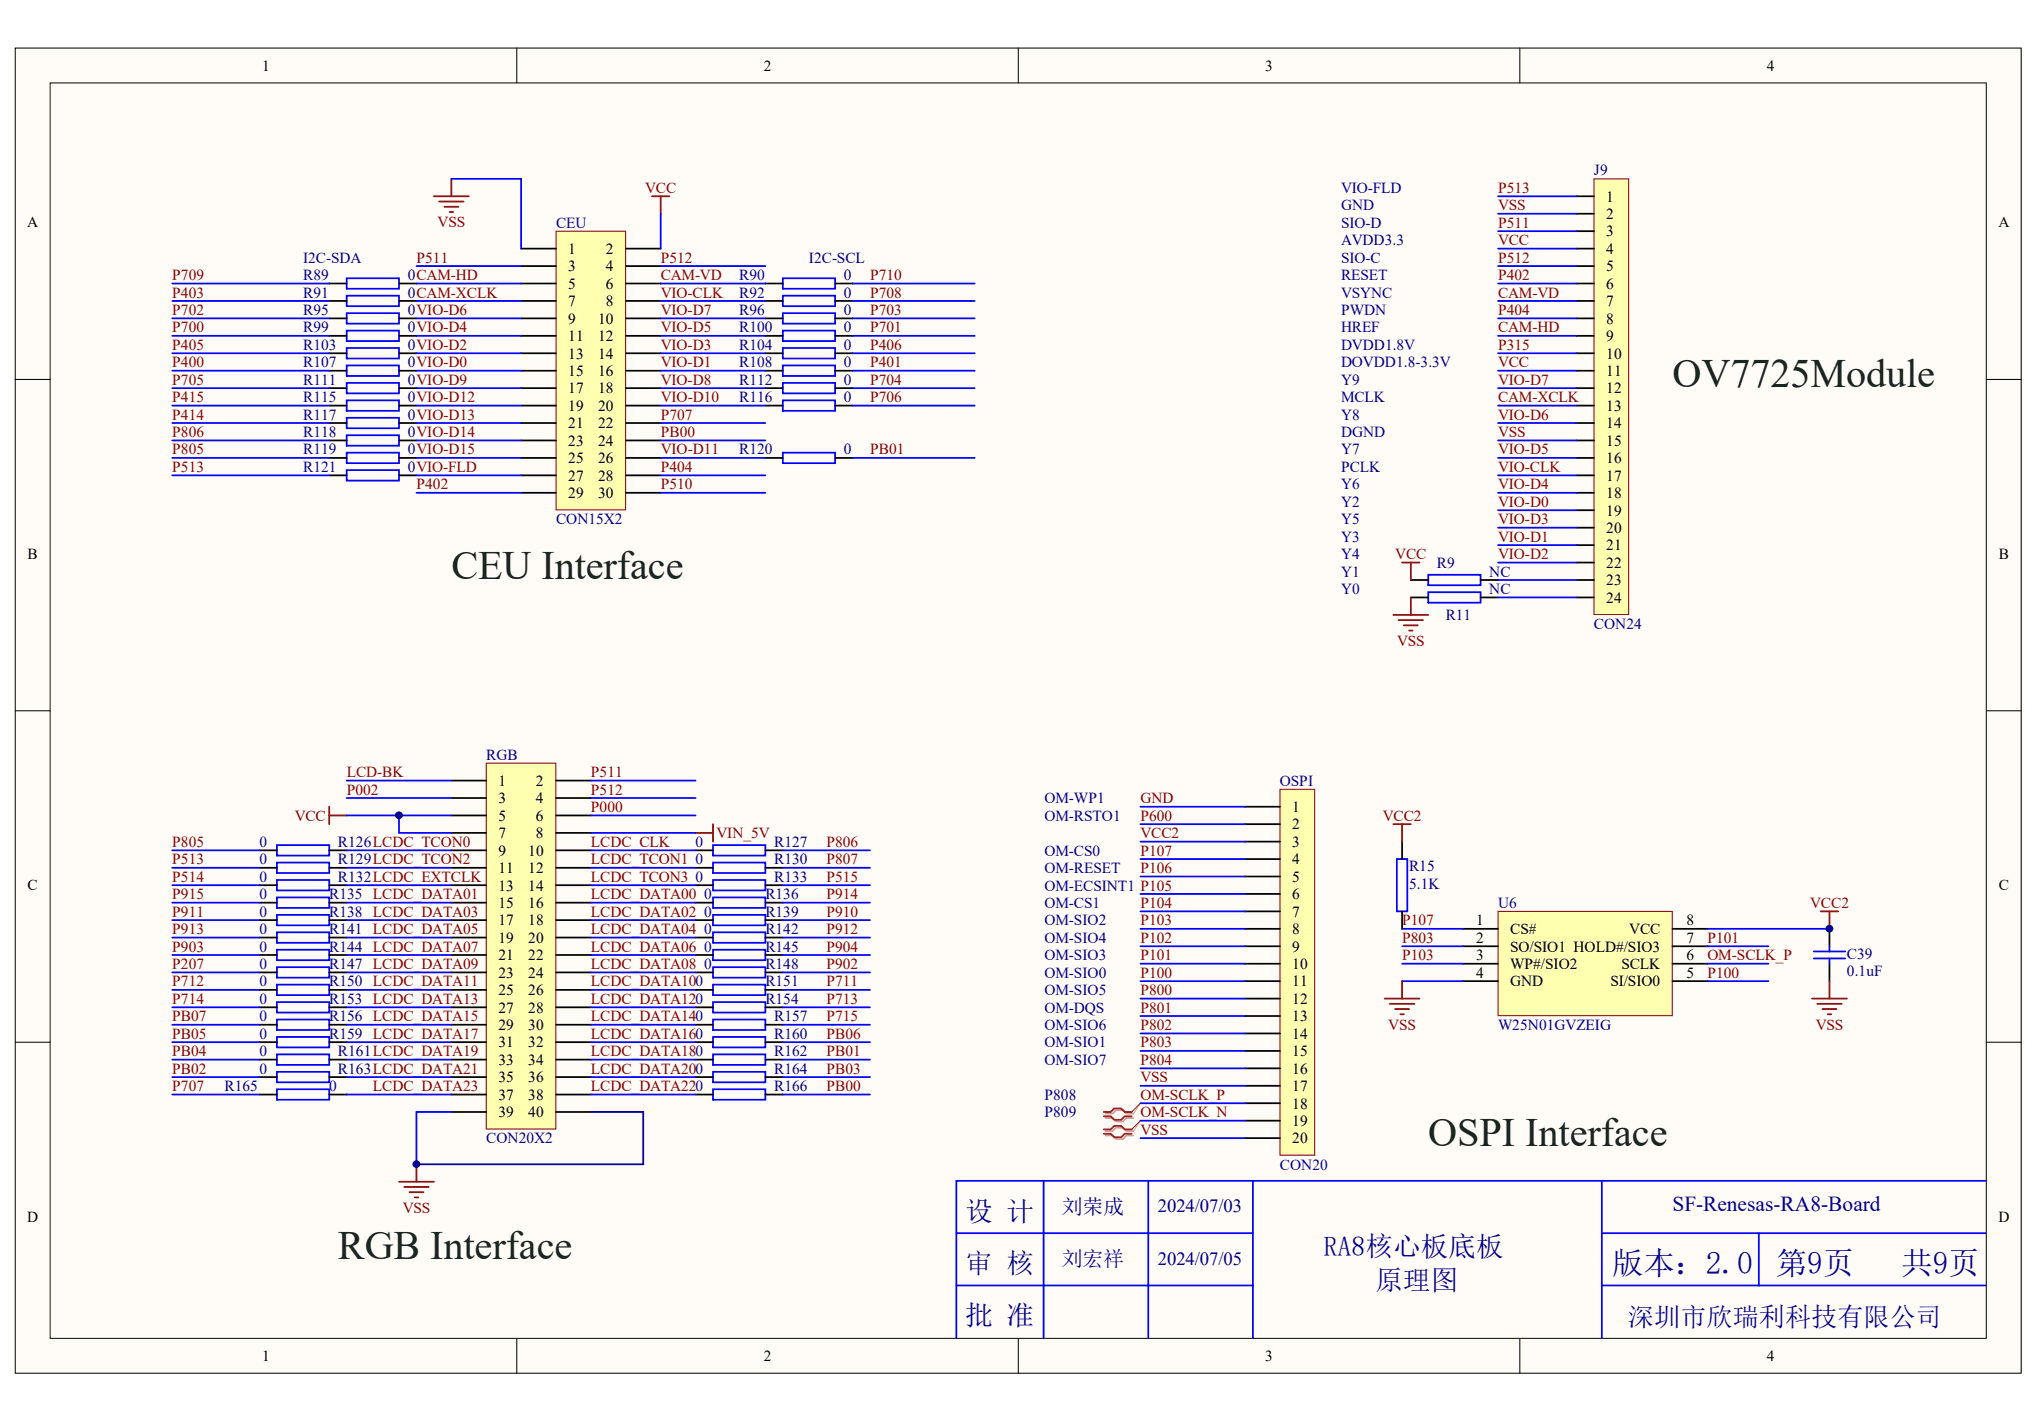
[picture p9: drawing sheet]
<svg xmlns="http://www.w3.org/2000/svg" width="288mm" height="201mm" viewBox="0 0 288 201" stroke-linecap="round" stroke-linejoin="round" font-family="sans-serif">
<defs><g id="words">
<g font-size="5.7" fill="#172721">
<text x="236" y="54.7">OV7725Module</text>
<text x="63.7" y="81.7">CEU Interface</text>
<text x="201.5" y="161.7">OSPI Interface</text>
<text x="47.7" y="177.7">RGB Interface</text>
</g>
<g font-size="4.4" fill="#000080">
<text x="227.5" y="179.8">版本：2.0</text>
<text x="250.7" y="179.8">第9页</text>
<text x="268.3" y="179.8">共9页</text>
</g>
<g font-size="3.9" fill="#000080">
<text x="136.2" y="172.2">设 计</text>
<text x="136.2" y="179.6">审 核</text>
<text x="186.8" y="177.3">RA8核心板底板</text>
<text x="194" y="182.1">原理图</text>
<text x="136.2" y="187">批 准</text>
</g>
<text font-size="3.7" fill="#000080" x="229.7" y="187.1">深圳市欣瑞利科技有限公司</text>
<g font-size="3" fill="#000080">
<text x="149.8" y="171.3">刘荣成</text>
<text x="236" y="171">SF-Renesas-RA8-Board</text>
<text x="149.8" y="178.6">刘宏祥</text>
</g>
<g font-size="2.6" fill="#000080">
<text x="163.4" y="171.1">2024/07/03</text>
<text x="163.4" y="178.5">2024/07/05</text>
</g>
<g font-size="2.2">
<text x="37" y="10">1</text>
<text x="107.8" y="10">2</text>
<text x="178.6" y="10">3</text>
<text x="249.3" y="10">4</text>
<text x="226.7" y="28.4">1</text>
<text x="3.8" y="32.1">A</text>
<text x="80.2" y="35.8">1</text>
<text x="85.5" y="35.8">2</text>
<text x="226.7" y="30.9">2</text>
<text x="226.7" y="33.4">3</text>
<text x="226.7" y="35.8">4</text>
<text x="282" y="32.1">A</text>
<text x="80.2" y="38.3">3</text>
<text x="80.2" y="40.8">5</text>
<text x="85.5" y="38.3">4</text>
<text x="85.5" y="40.8">6</text>
<text x="226.7" y="38.3">5</text>
<text x="226.7" y="40.8">6</text>
<text x="80.2" y="43.2">7</text>
<text x="80.2" y="45.7">9</text>
<text x="84.4" y="45.7">10</text>
<text x="85.5" y="43.2">8</text>
<text x="226.7" y="43.2">7</text>
<text x="226.7" y="45.7">8</text>
<text x="80.2" y="48.1">11</text>
<text x="80.2" y="50.6">13</text>
<text x="80.2" y="53.1">15</text>
<text x="84.4" y="48.1">12</text>
<text x="84.4" y="50.6">14</text>
<text x="84.4" y="53.1">16</text>
<text x="226.7" y="48.1">9</text>
<text x="226.7" y="50.6">10</text>
<text x="226.7" y="53.1">11</text>
<text x="80.2" y="55.5">17</text>
<text x="80.2" y="58">19</text>
<text x="84.4" y="55.5">18</text>
<text x="84.4" y="58">20</text>
<text x="226.7" y="55.5">12</text>
<text x="226.7" y="58">13</text>
<text x="80.2" y="60.4">21</text>
<text x="80.2" y="62.9">23</text>
<text x="80.2" y="65.4">25</text>
<text x="84.4" y="60.4">22</text>
<text x="84.4" y="62.9">24</text>
<text x="84.4" y="65.4">26</text>
<text x="226.7" y="60.4">14</text>
<text x="226.7" y="62.9">15</text>
<text x="226.7" y="65.4">16</text>
<text x="80.2" y="67.8">27</text>
<text x="80.2" y="70.3">29</text>
<text x="84.4" y="67.8">28</text>
<text x="84.4" y="70.3">30</text>
<text x="226.7" y="67.8">17</text>
<text x="226.7" y="70.3">18</text>
<text x="226.7" y="72.7">19</text>
<text x="226.7" y="75.2">20</text>
<text x="226.7" y="77.7">21</text>
<text x="3.9" y="78.9">B</text>
<text x="226.7" y="80.1">22</text>
<text x="226.7" y="82.6">23</text>
<text x="282.1" y="78.9">B</text>
<text x="226.7" y="85.1">24</text>
<text x="70.3" y="110.9">1</text>
<text x="70.3" y="113.4">3</text>
<text x="75.6" y="110.9">2</text>
<text x="75.6" y="113.4">4</text>
<text x="70.3" y="115.8">5</text>
<text x="70.3" y="118.3">7</text>
<text x="75.6" y="115.8">6</text>
<text x="75.6" y="118.3">8</text>
<text x="182.3" y="114.6">1</text>
<text x="182.3" y="117">2</text>
<text x="182.3" y="119.5">3</text>
<text x="3.9" y="125.6">C</text>
<text x="70.3" y="120.7">9</text>
<text x="70.3" y="123.2">11</text>
<text x="70.3" y="125.7">13</text>
<text x="74.5" y="120.7">10</text>
<text x="74.5" y="123.2">12</text>
<text x="74.5" y="125.7">14</text>
<text x="182.3" y="122">4</text>
<text x="182.3" y="124.4">5</text>
<text x="282.1" y="125.6">C</text>
<text x="70.3" y="128.1">15</text>
<text x="70.3" y="130.6">17</text>
<text x="74.5" y="128.1">16</text>
<text x="74.5" y="130.6">18</text>
<text x="182.3" y="126.9">6</text>
<text x="182.3" y="129.4">7</text>
<text x="182.3" y="131.8">8</text>
<text x="208.3" y="130.6">1</text>
<text x="213.1" y="131.8">CS#</text>
<text x="229.9" y="131.8">VCC</text>
<text x="238" y="130.6">8</text>
<text x="70.3" y="133">19</text>
<text x="70.3" y="135.5">21</text>
<text x="70.3" y="138">23</text>
<text x="74.5" y="133">20</text>
<text x="74.5" y="135.5">22</text>
<text x="74.5" y="138">24</text>
<text x="182.3" y="134.3">9</text>
<text x="182.3" y="136.7">10</text>
<text x="208.3" y="138">4</text>
<text x="208.3" y="133">2</text>
<text x="208.3" y="135.5">3</text>
<text x="213.1" y="134.3">SO/SIO1 HOLD#/SIO3</text>
<text x="213.1" y="136.7">WP#/SIO2</text>
<text x="228.8" y="136.7">SCLK</text>
<text x="238" y="133">7</text>
<text x="238" y="135.5">6</text>
<text x="238" y="138">5</text>
<text x="70.3" y="140.4">25</text>
<text x="70.3" y="142.9">27</text>
<text x="74.5" y="140.4">26</text>
<text x="74.5" y="142.9">28</text>
<text x="182.3" y="139.2">11</text>
<text x="182.3" y="141.7">12</text>
<text x="213.1" y="139.2">GND</text>
<text x="227.2" y="139.2">SI/SIO0</text>
<text x="70.3" y="145.4">29</text>
<text x="70.3" y="147.8">31</text>
<text x="74.5" y="145.4">30</text>
<text x="74.5" y="147.8">32</text>
<text x="182.3" y="144.1">13</text>
<text x="182.3" y="146.6">14</text>
<text x="182.3" y="149">15</text>
<text x="70.3" y="150.3">33</text>
<text x="70.3" y="152.7">35</text>
<text x="70.3" y="155.2">37</text>
<text x="74.5" y="150.3">34</text>
<text x="74.5" y="152.7">36</text>
<text x="74.5" y="155.2">38</text>
<text x="182.3" y="151.5">16</text>
<text x="182.3" y="154">17</text>
<text x="70.3" y="157.7">39</text>
<text x="74.5" y="157.7">40</text>
<text x="182.3" y="156.4">18</text>
<text x="182.3" y="158.9">19</text>
<text x="182.3" y="161.3">20</text>
<text x="3.8" y="172.4">D</text>
<text x="282" y="172.4">D</text>
<text x="37" y="192.1">1</text>
<text x="107.8" y="192.1">2</text>
<text x="178.6" y="192.1">3</text>
<text x="249.3" y="192.1">4</text>
</g>
<g font-size="2.2" fill="#800000">
<text x="91" y="27.2">VCC</text>
<text x="211.4" y="29.7">VSS</text>
<text x="211.4" y="27.2">P513</text>
<text x="61.7" y="32.1">VSS</text>
<text x="211.4" y="34.6">VCC</text>
<text x="211.4" y="32.1">P511</text>
<text x="24.3" y="39.5">P709</text>
<text x="24.3" y="42">P403</text>
<text x="58.8" y="37.1">P511</text>
<text x="93.2" y="37.1">P512</text>
<text x="93.2" y="39.5">CAM-VD</text>
<text x="93.2" y="42">VIO-CLK</text>
<text x="122.8" y="42">P708</text>
<text x="122.8" y="39.5">P710</text>
<text x="211.4" y="37.1">P512</text>
<text x="211.4" y="39.5">P402</text>
<text x="211.4" y="42">CAM-VD</text>
<text x="24.3" y="44.4">P702</text>
<text x="24.3" y="46.9">P700</text>
<text x="93.2" y="44.4">VIO-D7</text>
<text x="93.2" y="46.9">VIO-D5</text>
<text x="122.8" y="44.4">P703</text>
<text x="122.8" y="46.9">P701</text>
<text x="211.4" y="44.4">P404</text>
<text x="211.4" y="46.9">CAM-HD</text>
<text x="24.3" y="49.4">P405</text>
<text x="24.3" y="51.8">P400</text>
<text x="93.2" y="49.4">VIO-D3</text>
<text x="93.2" y="51.8">VIO-D1</text>
<text x="122.8" y="49.4">P406</text>
<text x="122.8" y="51.8">P401</text>
<text x="211.4" y="49.4">P315</text>
<text x="211.4" y="51.8">VCC</text>
<text x="24.3" y="54.3">P705</text>
<text x="24.3" y="56.8">P415</text>
<text x="24.3" y="59.2">P414</text>
<text x="93.2" y="54.3">VIO-D8</text>
<text x="93.2" y="56.8">VIO-D10</text>
<text x="93.2" y="59.2">P707</text>
<text x="122.8" y="56.8">P706</text>
<text x="122.8" y="54.3">P704</text>
<text x="211.4" y="59.2">VIO-D6</text>
<text x="211.4" y="54.3">VIO-D7</text>
<text x="211.4" y="56.8">CAM-XCLK</text>
<text x="24.3" y="61.7">P806</text>
<text x="24.3" y="64.1">P805</text>
<text x="93.2" y="61.7">PB00</text>
<text x="93.2" y="64.1">VIO-D11</text>
<text x="122.8" y="64.1">PB01</text>
<text x="211.4" y="64.1">VIO-D5</text>
<text x="211.4" y="61.7">VSS</text>
<text x="24.3" y="66.6">P513</text>
<text x="58.8" y="69.1">P402</text>
<text x="93.2" y="66.6">P404</text>
<text x="93.2" y="69.1">P510</text>
<text x="211.4" y="69.1">VIO-D4</text>
<text x="211.4" y="71.5">VIO-D0</text>
<text x="211.4" y="66.6">VIO-CLK</text>
<text x="211.4" y="74">VIO-D3</text>
<text x="211.4" y="76.4">VIO-D1</text>
<text x="196.9" y="78.9">VCC</text>
<text x="211.4" y="78.9">VIO-D2</text>
<text x="197.1" y="91.2">VSS</text>
<text x="48.9" y="112.1">P002</text>
<text x="48.9" y="109.7">LCD-BK</text>
<text x="83.4" y="109.7">P511</text>
<text x="83.4" y="112.1">P512</text>
<text x="160.9" y="113.4">GND</text>
<text x="24.3" y="119.5">P805</text>
<text x="41.6" y="115.8">VCC</text>
<text x="83.4" y="114.6">P000</text>
<text x="83.4" y="119.5">LCDC_CLK</text>
<text x="101.1" y="118.3">VIN_5V</text>
<text x="116.6" y="119.5">P806</text>
<text x="160.9" y="118.3">VCC2</text>
<text x="160.9" y="115.8">P600</text>
<text x="195.1" y="115.8">VCC2</text>
<text x="24.3" y="124.4">P514</text>
<text x="24.3" y="122">P513</text>
<text x="83.4" y="122">LCDC_TCON1</text>
<text x="83.4" y="124.4">LCDC_TCON3</text>
<text x="116.6" y="122">P807</text>
<text x="116.6" y="124.4">P515</text>
<text x="160.9" y="120.7">P107</text>
<text x="160.9" y="123.2">P106</text>
<text x="24.3" y="131.8">P913</text>
<text x="24.3" y="126.9">P915</text>
<text x="24.3" y="129.4">P911</text>
<text x="83.4" y="126.9">LCDC_DATA00</text>
<text x="83.4" y="129.4">LCDC_DATA02</text>
<text x="83.4" y="131.8">LCDC_DATA04</text>
<text x="116.6" y="131.8">P912</text>
<text x="116.6" y="126.9">P914</text>
<text x="116.6" y="129.4">P910</text>
<text x="160.9" y="130.6">P103</text>
<text x="160.9" y="128.1">P104</text>
<text x="197.8" y="130.6">P107</text>
<text x="255.4" y="128.1">VCC2</text>
<text x="24.3" y="136.7">P207</text>
<text x="24.3" y="134.3">P903</text>
<text x="83.4" y="134.3">LCDC_DATA06</text>
<text x="83.4" y="136.7">LCDC_DATA08</text>
<text x="116.6" y="136.7">P902</text>
<text x="116.6" y="134.3">P904</text>
<text x="160.9" y="135.5">P101</text>
<text x="160.9" y="133">P102</text>
<text x="160.9" y="138">P100</text>
<text x="197.8" y="133">P803</text>
<text x="197.8" y="135.5">P103</text>
<text x="240.9" y="135.5">OM-SCLK_P</text>
<text x="240.9" y="138">P100</text>
<text x="240.9" y="133">P101</text>
<text x="24.3" y="141.7">P714</text>
<text x="24.3" y="139.2">P712</text>
<text x="83.4" y="139.2">LCDC_DATA100</text>
<text x="83.4" y="141.7">LCDC_DATA120</text>
<text x="116.6" y="141.7">P713</text>
<text x="116.6" y="139.2">P711</text>
<text x="160.9" y="140.4">P800</text>
<text x="160.9" y="142.9">P801</text>
<text x="24.3" y="146.6">PB05</text>
<text x="24.3" y="144.1">PB07</text>
<text x="24.3" y="149">PB04</text>
<text x="83.4" y="144.1">LCDC_DATA140</text>
<text x="83.4" y="146.6">LCDC_DATA160</text>
<text x="83.4" y="149">LCDC_DATA180</text>
<text x="116.6" y="146.6">PB06</text>
<text x="116.6" y="144.1">P715</text>
<text x="116.6" y="149">PB01</text>
<text x="160.9" y="145.4">P802</text>
<text x="160.9" y="147.8">P803</text>
<text x="195.9" y="145.3">VSS</text>
<text x="256.2" y="145.3">VSS</text>
<text x="24.3" y="154">P707</text>
<text x="24.3" y="151.5">PB02</text>
<text x="52.6" y="154">LCDC_DATA23</text>
<text x="83.4" y="151.5">LCDC_DATA200</text>
<text x="83.4" y="154">LCDC_DATA220</text>
<text x="116.6" y="154">PB00</text>
<text x="116.6" y="151.5">PB03</text>
<text x="160.9" y="152.7">VSS</text>
<text x="160.9" y="155.2">OM-SCLK_P</text>
<text x="160.9" y="150.3">P804</text>
<text x="160.9" y="157.7">OM-SCLK_N</text>
<text x="160.9" y="160.1">VSS</text>
<text x="56.8" y="171.1">VSS</text>
</g>
<g font-size="2.2" fill="#000080">
<text x="189.2" y="27.2">VIO-FLD</text>
<text x="189.2" y="29.7">GND</text>
<text x="224.9" y="24.8">J9</text>
<text x="78.5" y="32.1">CEU</text>
<text x="189.2" y="32.1">SIO-D</text>
<text x="189.2" y="34.6">AVDD3.3</text>
<text x="42.8" y="39.5">R89</text>
<text x="42.8" y="42">R91</text>
<text x="42.8" y="37.1">I2C-SDA</text>
<text x="57.5" y="39.5">0CAM-HD</text>
<text x="57.5" y="42">0CAM-XCLK</text>
<text x="104.3" y="39.5">R90</text>
<text x="104.3" y="42">R92</text>
<text x="114.2" y="37.1">I2C-SCL</text>
<text x="119.1" y="39.5">0</text>
<text x="119.1" y="42">0</text>
<text x="189.2" y="37.1">SIO-C</text>
<text x="189.2" y="39.5">RESET</text>
<text x="189.2" y="42">VSYNC</text>
<text x="42.8" y="44.4">R95</text>
<text x="42.8" y="46.9">R99</text>
<text x="57.5" y="44.4">0VIO-D6</text>
<text x="57.5" y="46.9">0VIO-D4</text>
<text x="104.3" y="44.4">R96</text>
<text x="104.3" y="46.9">R100</text>
<text x="119.1" y="44.4">0</text>
<text x="119.1" y="46.9">0</text>
<text x="189.2" y="44.4">PWDN</text>
<text x="189.2" y="46.9">HREF</text>
<text x="42.8" y="49.4">R103</text>
<text x="42.8" y="51.8">R107</text>
<text x="57.5" y="49.4">0VIO-D2</text>
<text x="57.5" y="51.8">0VIO-D0</text>
<text x="104.3" y="49.4">R104</text>
<text x="104.3" y="51.8">R108</text>
<text x="119.1" y="49.4">0</text>
<text x="119.1" y="51.8">0</text>
<text x="189.2" y="49.4">DVDD1.8V</text>
<text x="189.2" y="51.8">DOVDD1.8-3.3V</text>
<text x="42.8" y="54.3">R111</text>
<text x="42.8" y="56.8">R115</text>
<text x="42.8" y="59.2">R117</text>
<text x="57.5" y="54.3">0VIO-D9</text>
<text x="57.5" y="56.8">0VIO-D12</text>
<text x="57.5" y="59.2">0VIO-D13</text>
<text x="104.3" y="54.3">R112</text>
<text x="104.3" y="56.8">R116</text>
<text x="119.1" y="54.3">0</text>
<text x="119.1" y="56.8">0</text>
<text x="189.2" y="54.3">Y9</text>
<text x="189.2" y="56.8">MCLK</text>
<text x="189.2" y="59.2">Y8</text>
<text x="42.8" y="61.7">R118</text>
<text x="42.8" y="64.1">R119</text>
<text x="57.5" y="61.7">0VIO-D14</text>
<text x="57.5" y="64.1">0VIO-D15</text>
<text x="104.3" y="64.1">R120</text>
<text x="119.1" y="64.1">0</text>
<text x="189.2" y="61.7">DGND</text>
<text x="189.2" y="64.1">Y7</text>
<text x="42.8" y="66.6">R121</text>
<text x="57.5" y="66.6">0VIO-FLD</text>
<text x="189.2" y="66.6">PCLK</text>
<text x="189.2" y="69.1">Y6</text>
<text x="189.2" y="71.5">Y2</text>
<text x="78.5" y="74">CON15X2</text>
<text x="189.2" y="74">Y5</text>
<text x="189.2" y="76.4">Y3</text>
<text x="189.2" y="78.9">Y4</text>
<text x="189.2" y="81.4">Y1</text>
<text x="189.2" y="83.8">Y0</text>
<text x="202.8" y="80.1">R9</text>
<text x="210.2" y="81.4">NC</text>
<text x="210.2" y="83.8">NC</text>
<text x="204" y="87.5">R11</text>
<text x="224.9" y="88.7">CON24</text>
<text x="68.6" y="107.2">RGB</text>
<text x="147.4" y="113.4">OM-WP1</text>
<text x="180.6" y="110.9">OSPI</text>
<text x="36.6" y="119.5">0</text>
<text x="47.7" y="119.5">R126LCDC_TCON0</text>
<text x="98.2" y="119.5">0</text>
<text x="109.2" y="119.5">R127</text>
<text x="147.4" y="115.8">OM-RSTO1</text>
<text x="36.6" y="122">0</text>
<text x="36.6" y="124.4">0</text>
<text x="47.7" y="122">R129LCDC_TCON2</text>
<text x="47.7" y="124.4">R132LCDC_EXTCLK</text>
<text x="98.2" y="122">0</text>
<text x="98.2" y="124.4">0</text>
<text x="109.2" y="122">R130</text>
<text x="109.2" y="124.4">R133</text>
<text x="147.4" y="120.7">OM-CS0</text>
<text x="147.4" y="123.2">OM-RESET</text>
<text x="147.4" y="125.7">OM-ECSINT1 P105</text>
<text x="198.8" y="123">R15</text>
<text x="198.8" y="125.4">5.1K</text>
<text x="36.6" y="131.8">0</text>
<text x="36.6" y="126.9">0</text>
<text x="36.6" y="129.4">0</text>
<text x="46.5" y="131.8">R141 LCDC_DATA05</text>
<text x="46.5" y="126.9">R135 LCDC_DATA01</text>
<text x="46.5" y="129.4">R138 LCDC_DATA03</text>
<text x="99.4" y="131.8">0</text>
<text x="99.4" y="126.9">0</text>
<text x="99.4" y="129.4">0</text>
<text x="108" y="131.8">R142</text>
<text x="108" y="126.9">R136</text>
<text x="108" y="129.4">R139</text>
<text x="147.4" y="128.1">OM-CS1</text>
<text x="147.4" y="130.6">OM-SIO2</text>
<text x="211.4" y="128.1">U6</text>
<text x="36.6" y="136.7">0</text>
<text x="36.6" y="134.3">0</text>
<text x="46.5" y="136.7">R147 LCDC_DATA09</text>
<text x="46.5" y="134.3">R144 LCDC_DATA07</text>
<text x="99.4" y="136.7">0</text>
<text x="99.4" y="134.3">0</text>
<text x="108" y="136.7">R148</text>
<text x="108" y="134.3">R145</text>
<text x="147.4" y="133">OM-SIO4</text>
<text x="147.4" y="135.5">OM-SIO3</text>
<text x="147.4" y="138">OM-SIO0</text>
<text x="260.6" y="135.3">C39</text>
<text x="260.6" y="137.7">0.1uF</text>
<text x="36.6" y="139.2">0</text>
<text x="36.6" y="141.7">0</text>
<text x="46.5" y="139.2">R150 LCDC_DATA11</text>
<text x="46.5" y="141.7">R153 LCDC_DATA13</text>
<text x="108" y="139.2">R151</text>
<text x="108" y="141.7">R154</text>
<text x="147.4" y="140.4">OM-SIO5</text>
<text x="147.4" y="142.9">OM-DQS</text>
<text x="36.6" y="144.1">0</text>
<text x="36.6" y="146.6">0</text>
<text x="36.6" y="149">0</text>
<text x="46.5" y="144.1">R156 LCDC_DATA15</text>
<text x="46.5" y="146.6">R159 LCDC_DATA17</text>
<text x="47.7" y="149">R161LCDC_DATA19</text>
<text x="109.2" y="144.1">R157</text>
<text x="109.2" y="146.6">R160</text>
<text x="109.2" y="149">R162</text>
<text x="147.4" y="145.4">OM-SIO6</text>
<text x="147.4" y="147.8">OM-SIO1</text>
<text x="211.4" y="145.4">W25N01GVZEIG</text>
<text x="31.7" y="154">R165</text>
<text x="36.6" y="151.5">0</text>
<text x="46.5" y="154">0</text>
<text x="47.7" y="151.5">R163LCDC_DATA21</text>
<text x="109.2" y="154">R166</text>
<text x="109.2" y="151.5">R164</text>
<text x="147.4" y="155.2">P808</text>
<text x="147.4" y="150.3">OM-SIO7</text>
<text x="68.6" y="161.3">CON20X2</text>
<text x="147.4" y="157.7">P809</text>
<text x="180.6" y="165">CON20</text>
</g>
</g></defs>
<g fill="#fffcf8" stroke="#000" stroke-width=".14">
<path d="M2.2 6.8h283v187h-283z"/>
<path d="M7.1 11.7h273.2v177.2h-273.2z"/>
</g>
<path d="M72.9 6.8v4.9M143.7 6.8v4.9M214.5 6.8v4.9M2.2 53.5h4.9M280.3 53.5h4.9M2.2 100.3h4.9M280.3 100.3h4.9M2.2 147.1h4.9M280.3 147.1h4.9M72.9 188.9v4.9M143.7 188.9v4.9M214.5 188.9v4.9" fill="none" stroke="#000" stroke-width=".14"/>
<path d="M61.2 27.7h5M62 28.4h3.4M62.7 29.2h2M63.4 29.9h.5M63.7 25.2v2.5M92 27.7h2.5M93.2 27.7v2.5" fill="none" stroke="#800000" stroke-width=".25"/>
<path d="M48.9 39.3h7.4v1.4h-7.4z" fill="none" stroke="#00f" stroke-width=".25"/>
<path d="M46.5 40h2.4M56.3 40h2.5" fill="none" stroke="#000" stroke-width=".25"/>
<path d="M78.5 32.6h9.8v39.4h-9.8z" fill="#ffffb0" stroke="#800000" stroke-width=".14"/>
<g fill="none" stroke="#000" stroke-width=".25">
<path d="M73.5 35.1h5M73.5 37.5h5M88.3 35.1h4.9M88.3 37.5h4.9M46.5 42.5h2.4M46.5 44.9h2.4M46.5 47.4h2.4M46.5 49.9h2.4M46.5 52.3h2.4M46.5 54.8h2.4M46.5 57.2h2.4M46.5 59.7h2.4"/>
<path d="M56.3 42.5h2.5M56.3 44.9h2.5M56.3 47.4h2.5M56.3 49.9h2.5M56.3 52.3h2.5M56.3 54.8h2.5M56.3 57.2h2.5M56.3 59.7h2.5M73.5 40h5M73.5 42.5h5M73.5 44.9h5M73.5 47.4h5"/>
<path d="M73.5 49.9h5M73.5 52.3h5M73.5 54.8h5M73.5 57.2h5M73.5 59.7h5M88.3 40h4.9M88.3 42.5h4.9M88.3 44.9h4.9M88.3 47.4h4.9M88.3 49.9h4.9M88.3 52.3h4.9M88.3 54.8h4.9"/>
<path d="M88.3 57.2h4.9M88.3 59.7h4.9M108 40h2.5M108 42.5h2.5M108 44.9h2.5M108 47.4h2.5M108 49.9h2.5M108 52.3h2.5M108 54.8h2.5M108 57.2h2.5M117.8 40h2.5M117.8 42.5h2.5"/>
<path d="M117.8 44.9h2.5M117.8 47.4h2.5M117.8 49.9h2.5M117.8 52.3h2.5M117.8 54.8h2.5M117.8 57.2h2.5M46.5 62.2h2.4M46.5 64.6h2.4M46.5 67.1h2.4M56.3 62.2h2.5M56.3 64.6h2.5M56.3 67.1h2.5"/>
<path d="M73.5 62.2h5M73.5 64.6h5M73.5 67.1h5M73.5 69.5h5M88.3 62.2h4.9M88.3 64.6h4.9M88.3 67.1h4.9M88.3 69.5h4.9M108 64.6h2.5M117.8 64.6h2.5"/>
</g>
<g fill="none" stroke="#00f" stroke-width=".25">
<path d="M110.5 39.3h7.3v1.4h-7.3zM48.9 41.7h7.4v1.5h-7.4zM48.9 44.2h7.4v1.5h-7.4zM48.9 46.7h7.4v1.4h-7.4zM48.9 49.1h7.4v1.5h-7.4zM48.9 51.6h7.4v1.4h-7.4zM48.9 54h7.4v1.5h-7.4zM48.9 56.5h7.4v1.5h-7.4zM48.9 59h7.4v1.4h-7.4zM110.5 41.7h7.3v1.5h-7.3zM110.5 44.2h7.3v1.5h-7.3zM110.5 46.7h7.3v1.4h-7.3z"/>
<path d="M110.5 49.1h7.3v1.5h-7.3zM110.5 51.6h7.3v1.4h-7.3zM110.5 54h7.3v1.5h-7.3zM110.5 56.5h7.3v1.5h-7.3zM48.9 61.4h7.4v1.5h-7.4zM48.9 63.9h7.4v1.5h-7.4zM48.9 66.3h7.4v1.5h-7.4zM110.5 63.9h7.3v1.5h-7.3z"/>
</g>
<path d="M180.6 111.4h4.9v51.6h-4.9z" fill="#ffffb0" stroke="#800000" stroke-width=".14"/>
<g fill="none" stroke="#000" stroke-width=".25">
<path d="M175.7 113.8h4.9M175.7 116.3h4.9M175.7 118.8h4.9M175.7 121.2h4.9M175.7 123.7h4.9M175.7 126.1h4.9M175.7 128.6h4.9M175.7 131.1h4.9M175.7 133.5h4.9M175.7 136h4.9M175.7 138.5h4.9M175.7 140.9h4.9"/>
<path d="M175.7 143.4h4.9M175.7 145.8h4.9M175.7 148.3h4.9M175.7 150.8h4.9M175.7 153.2h4.9M175.7 155.7h4.9M175.7 158.1h4.9M175.7 160.6h4.9"/>
</g>
<path d="M156 157.8h1l.5 .5h1l.5-.5h.9M156 157.2h1l.5-.5h1l.5 .5h.9M156 159.6h1l.5-.5h1l.5 .5h.9M156 160.2h1l.5 .5h1l.5-.5h.9" fill="none" stroke="#d0a19e" stroke-width=".25"/>
<path d="M160.9 155.7l-1 1.5M160.9 158.1l-1 1.5" fill="none" stroke="#d0a19e" stroke-width=".14"/>
<path d="M155.8 157.5h.9l.5 .5h1l.5-.5h1M155.8 156.9h.9l.5-.5h1l.5 .5h1M155.8 160h.9l.5 .5h1l.5-.5h1M155.8 159.4h.9l.5-.5h1l.5 .5h1" fill="none" stroke="#f00" stroke-width=".25"/>
<path d="M160.9 155.7l-1.2 1.2M160.9 158.1l-1.2 1.3" fill="none" stroke="#f00" stroke-width=".14"/>
<path d="M68.6 107.7h9.8v51.6h-9.8z" fill="#ffffb0" stroke="#800000" stroke-width=".14"/>
<g fill="none" stroke="#000" stroke-width=".25">
<path d="M36.6 120h2.5M46.5 120h2.4M63.7 110.1h4.9M63.7 112.6h4.9M63.7 115.1h4.9M63.7 117.5h4.9M63.7 120h4.9M78.5 110.1h4.9M78.5 112.6h4.9M78.5 115.1h4.9M78.5 117.5h4.9M78.5 120h4.9"/>
<path d="M98.2 120h2.4M108 120h2.5M36.6 122.5h2.5M36.6 124.9h2.5M36.6 127.4h2.5M36.6 129.8h2.5M36.6 132.3h2.5M36.6 134.8h2.5M36.6 137.2h2.5M36.6 139.7h2.5M46.5 122.5h2.4M46.5 124.9h2.4"/>
<path d="M46.5 127.4h2.4M46.5 129.8h2.4M46.5 132.3h2.4M46.5 134.8h2.4M46.5 137.2h2.4M46.5 139.7h2.4M63.7 122.5h4.9M63.7 124.9h4.9M63.7 127.4h4.9M63.7 129.8h4.9M63.7 132.3h4.9M63.7 134.8h4.9"/>
<path d="M63.7 137.2h4.9M63.7 139.7h4.9M78.5 122.5h4.9M78.5 124.9h4.9M78.5 127.4h4.9M78.5 129.8h4.9M78.5 132.3h4.9M78.5 134.8h4.9M78.5 137.2h4.9M78.5 139.7h4.9M98.2 122.5h2.4M98.2 124.9h2.4"/>
<path d="M98.2 127.4h2.4M98.2 129.8h2.4M98.2 132.3h2.4M98.2 134.8h2.4M98.2 137.2h2.4M98.2 139.7h2.4M108 122.5h2.5M108 124.9h2.5M108 127.4h2.5M108 129.8h2.5M108 132.3h2.5M108 134.8h2.5"/>
<path d="M108 137.2h2.5M108 139.7h2.5M36.6 142.1h2.5M36.6 144.6h2.5M36.6 147.1h2.5M36.6 149.5h2.5M36.6 152h2.5M36.6 154.4h2.5M46.5 142.1h2.4M46.5 144.6h2.4M46.5 147.1h2.4M46.5 149.5h2.4"/>
<path d="M46.5 152h2.4M46.5 154.4h2.4M63.7 142.1h4.9M63.7 144.6h4.9M63.7 147.1h4.9M63.7 149.5h4.9M63.7 152h4.9M63.7 154.4h4.9M63.7 156.9h4.9M78.5 142.1h4.9M78.5 144.6h4.9M78.5 147.1h4.9"/>
<path d="M78.5 149.5h4.9M78.5 152h4.9M78.5 154.4h4.9M78.5 156.9h4.9M98.2 142.1h2.4M98.2 144.6h2.4M98.2 147.1h2.4M98.2 149.5h2.4M98.2 152h2.4M98.2 154.4h2.4M108 142.1h2.5M108 144.6h2.5"/>
<path d="M108 147.1h2.5M108 149.5h2.5M108 152h2.5M108 154.4h2.5"/>
</g>
<path d="M46.5 113.8v2.5M46.5 115.1h2.4M98.2 117.5h2.4M100.6 116.3v2.5M56.3 166.8h4.9M57 167.5h3.5M57.8 168.2h2M58.5 169h.5M58.8 164.3v2.5" fill="none" stroke="#800000" stroke-width=".25"/>
<g fill="none" stroke="#00f" stroke-width=".25">
<path d="M39.1 119.3h7.4v1.4h-7.4zM100.6 119.3h7.4v1.4h-7.4zM39.1 136.5h7.4v1.5h-7.4zM39.1 138.9h7.4v1.5h-7.4zM39.1 131.6h7.4v1.4h-7.4zM39.1 134h7.4v1.5h-7.4zM39.1 126.6h7.4v1.5h-7.4zM39.1 129.1h7.4v1.5h-7.4zM39.1 121.7h7.4v1.5h-7.4zM39.1 124.2h7.4v1.5h-7.4zM100.6 136.5h7.4v1.5h-7.4zM100.6 138.9h7.4v1.5h-7.4z"/>
<path d="M100.6 131.6h7.4v1.4h-7.4zM100.6 134h7.4v1.5h-7.4zM100.6 126.6h7.4v1.5h-7.4zM100.6 129.1h7.4v1.5h-7.4zM100.6 121.7h7.4v1.5h-7.4zM100.6 124.2h7.4v1.5h-7.4zM39.1 141.4h7.4v1.5h-7.4zM39.1 143.9h7.4v1.4h-7.4zM39.1 146.3h7.4v1.5h-7.4zM39.1 153.7h7.4v1.5h-7.4zM39.1 148.8h7.4v1.5h-7.4zM39.1 151.2h7.4v1.5h-7.4z"/>
<path d="M100.6 141.4h7.4v1.5h-7.4zM100.6 143.9h7.4v1.4h-7.4zM100.6 146.3h7.4v1.5h-7.4zM100.6 148.8h7.4v1.5h-7.4zM100.6 153.7h7.4v1.5h-7.4zM100.6 151.2h7.4v1.5h-7.4z"/>
</g>
<path d="M224.9 25.2h4.9v61.5h-4.9z" fill="#ffffb0" stroke="#800000" stroke-width=".14"/>
<g fill="none" stroke="#000" stroke-width=".25">
<path d="M222.5 27.7h2.4M222.5 30.2h2.4M222.5 32.6h2.4M222.5 35.1h2.4M222.5 37.5h2.4M222.5 40h2.4M222.5 42.5h2.4M222.5 44.9h2.4M222.5 47.4h2.4M222.5 49.9h2.4M222.5 52.3h2.4M222.5 54.8h2.4"/>
<path d="M222.5 57.2h2.4M222.5 59.7h2.4M222.5 62.2h2.4M222.5 64.6h2.4M222.5 67.1h2.4M222.5 69.5h2.4M222.5 72h2.4M222.5 74.5h2.4M222.5 76.9h2.4M222.5 79.4h2.4M199.1 81.8h2.4M199.1 84.3h2.4"/>
<path d="M208.9 81.8h2.5M208.9 84.3h2.5M222.5 81.8h2.4M222.5 84.3h2.4"/>
</g>
<g fill="none" stroke="#00f" stroke-width=".25">
<path d="M58.8 37.5h14.7M63.7 25.2h9.8v9.9M93.2 37.5h14.8M93.2 30.2v4.9M211.4 37.5h11.1M211.4 35.1h11.1M211.4 32.6h11.1M211.4 30.2h11.1M211.4 27.7h11.1M24.3 40h22.2M24.3 59.7h22.2M24.3 57.2h22.2"/>
<path d="M24.3 54.8h22.2M24.3 52.3h22.2M24.3 49.9h22.2M24.3 47.4h22.2M24.3 44.9h22.2M24.3 42.5h22.2M58.8 40h14.7M58.8 59.7h14.7M58.8 57.2h14.7M58.8 54.8h14.7M58.8 52.3h14.7M58.8 49.9h14.7"/>
<path d="M58.8 47.4h14.7M58.8 44.9h14.7M58.8 42.5h14.7M93.2 40h14.8M93.2 59.7h14.8M93.2 57.2h14.8M93.2 54.8h14.8M93.2 52.3h14.8M93.2 49.9h14.8M93.2 47.4h14.8M93.2 44.9h14.8M93.2 42.5h14.8"/>
<path d="M120.3 40h17.2M120.3 57.2h17.2M120.3 54.8h17.2M120.3 52.3h17.2M120.3 49.9h17.2M120.3 47.4h17.2M120.3 44.9h17.2M120.3 42.5h17.2M211.4 40h11.1M211.4 59.7h11.1M211.4 57.2h11.1M211.4 54.8h11.1"/>
<path d="M211.4 52.3h11.1M211.4 49.9h11.1M211.4 47.4h11.1M211.4 44.9h11.1M211.4 42.5h11.1M24.3 67.1h22.2M24.3 64.6h22.2M24.3 62.2h22.2M58.8 67.1h14.7M58.8 64.6h14.7M58.8 62.2h14.7M58.8 69.5h14.7"/>
<path d="M93.2 67.1h14.8M93.2 64.6h14.8M93.2 62.2h14.8M93.2 69.5h14.8M120.3 64.6h17.2M211.4 67.1h11.1M211.4 64.6h11.1M211.4 62.2h11.1M211.4 69.5h11.1M211.4 79.4h11.1M211.4 76.9h11.1M211.4 74.5h11.1"/>
<path d="M211.4 72h11.1M201.5 81.1h7.4v1.5h-7.4zM201.5 83.6h7.4v1.4h-7.4zM211.4 81.8h11.1M211.4 84.3h11.1M24.3 120h12.3M48.9 120h14.8M48.9 115.1h14.8M48.9 112.6h14.8M48.9 110.1h14.8M56.3 115.1v2.4h7.4M83.4 120h14.8"/>
<path d="M83.4 115.1h14.8M83.4 112.6h14.8M83.4 110.1h14.8M83.4 117.5h14.8M110.5 120h12.3M160.9 118.8h14.8M160.9 116.3h14.8M160.9 113.8h14.8M24.3 139.7h12.3M24.3 137.2h12.3M24.3 134.8h12.3M24.3 132.3h12.3"/>
<path d="M24.3 129.8h12.3M24.3 127.4h12.3M24.3 124.9h12.3M24.3 122.5h12.3M48.9 139.7h14.8M48.9 137.2h14.8M48.9 134.8h14.8M48.9 132.3h14.8M48.9 129.8h14.8M48.9 127.4h14.8M48.9 124.9h14.8M48.9 122.5h14.8"/>
<path d="M83.4 139.7h14.8M83.4 137.2h14.8M83.4 134.8h14.8M83.4 132.3h14.8M83.4 129.8h14.8M83.4 127.4h14.8M83.4 124.9h14.8M83.4 122.5h14.8M110.5 139.7h12.3M110.5 137.2h12.3M110.5 134.8h12.3M110.5 132.3h12.3"/>
<path d="M110.5 129.8h12.3M110.5 127.4h12.3M110.5 124.9h12.3M110.5 122.5h12.3M160.9 138.5h14.8M160.9 136h14.8M160.9 133.5h14.8M160.9 131.1h14.8M160.9 128.6h14.8M160.9 126.1h14.8M160.9 123.7h14.8M160.9 121.2h14.8"/>
<path d="M24.3 154.4h12.3M24.3 152h12.3M24.3 149.5h12.3M24.3 144.6h12.3M24.3 142.1h12.3M24.3 147.1h12.3M48.9 154.4h14.8M48.9 152h14.8M48.9 149.5h14.8M48.9 144.6h14.8M48.9 142.1h14.8M48.9 147.1h14.8"/>
<path d="M63.7 156.9h-4.9v7.4M83.4 154.4h14.8M83.4 152h14.8M83.4 149.5h14.8M83.4 144.6h14.8M83.4 142.1h14.8M83.4 147.1h14.8M110.5 154.4h12.3M110.5 152h12.3M110.5 149.5h12.3M110.5 144.6h12.3M110.5 142.1h12.3"/>
<path d="M110.5 147.1h12.3M160.9 158.1h14.8M160.9 155.7h14.8M160.9 153.2h14.8M160.9 150.8h14.8M160.9 148.3h14.8M160.9 145.8h14.8M160.9 143.4h14.8M160.9 140.9h14.8M160.9 160.6h14.8"/>
</g>
<path d="M83.4 156.9h7.4v7.4h-32" fill="none" stroke="#000080" stroke-width=".25"/>
<path d="M197.8 79.4h2.5M199.1 79.4v2.4M196.6 86.8h4.9M197.4 87.5h3.4M198.1 88.2h2M198.8 89h.5M199.1 84.3v2.5" fill="none" stroke="#800000" stroke-width=".25"/>
<path d="M211.4 128.6h24.6v14.7h-24.6z" fill="#ffffb0" stroke="#800000" stroke-width=".14"/>
<path d="M197.8 118.8v2.4M197.8 128.6v2.5M206.5 138.5h4.9M206.5 131.1h4.9M206.5 133.5h4.9M206.5 136h4.9M236 138.5h4.9M236 131.1h4.9M236 133.5h4.9M236 136h4.9M258.2 131.1v2.4M258.2 136v2.5" fill="none" stroke="#000" stroke-width=".25"/>
<g fill="none" stroke="#00f" stroke-width=".25">
<path d="M197.1 121.2h1.5v7.4h-1.5zM197.8 131.1h8.7M197.8 133.5h8.7M197.8 138.5h8.7M197.8 136h8.7M240.9 131.1h17.3M240.9 133.5h8.6M240.9 138.5h8.6M240.9 136h8.6M255.9 135.3h4.5M255.9 134.3h4.5M258.2 133.5v.8"/>
<path d="M258.2 135.3v.7M135 174h41.8M147.3 166.6v22.2M162 166.6v22.2M176.8 166.6v22.2M226 166.6v22.2M226 174h54.2M248.2 174v7.4M280.2 166.6h-145.2v22.2M135 181.4h41.8M226 181.4h54.2"/>
</g>
<g fill="none" stroke="#800000" stroke-width=".25">
<path d="M196.6 116.3h2.5M197.8 116.3v2.5M197.8 138.5v2.4M256.9 128.6h2.5M258.2 128.6v2.5M258.2 138.5v2.4M195.4 140.9h4.9M196.1 141.7h3.5M196.9 142.4h1.9M197.6 143.1h.5M255.7 140.9h4.9M256.4 141.7h3.5"/>
<path d="M257.2 142.4h1.9M257.9 143.1h.5"/>
</g>
<g fill="#000080" stroke="#000080" stroke-width=".14">
<circle cx="56.3" cy="115" r=".47"/>
<circle cx="58.8" cy="164.3" r=".47"/>
<circle cx="258.2" cy="131" r=".47"/>
</g>
<use href="#words"/>
</svg>
